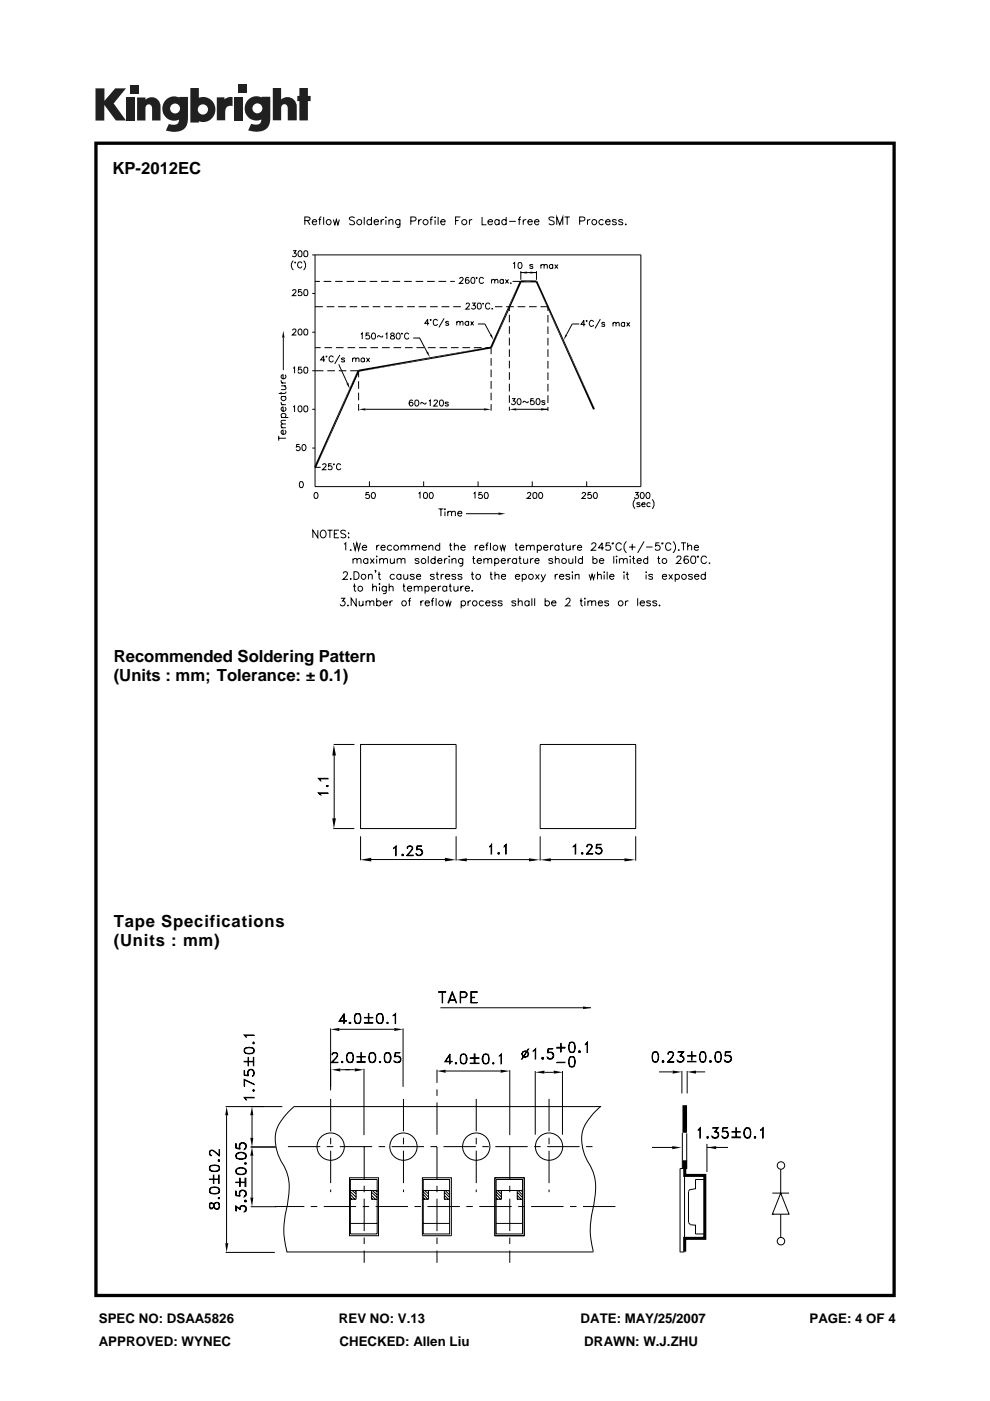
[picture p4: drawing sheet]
<svg xmlns="http://www.w3.org/2000/svg" width="210mm" height="297mm" viewBox="0 0 210 297" stroke-linecap="round" stroke-linejoin="round" font-family="sans-serif">
<defs><g id="words">
<g font-size="3.5">
<text x="23.9" y="36.8">KP-2012EC</text>
<text x="24.1" y="140.3">Recommended Soldering Pattern</text>
<text x="24.1" y="144.4">(Units : mm; Tolerance: ± 0.1)</text>
<text x="24.1" y="196.6">Tape Specifications</text>
<text x="24.1" y="200.6">(Units : mm)</text>
</g>
<g font-size="2.8">
<text x="21" y="280.5">SPEC NO: DSAA5826</text>
<text x="71.9" y="280.5">REV NO: V.13</text>
<text x="123.1" y="280.5">DATE: MAY/25/2007</text>
<text x="171.7" y="280.5">PAGE: 4 OF 4</text>
<text x="21" y="285.3">APPROVED: WYNEC</text>
<text x="72" y="285.3">CHECKED: Allen Liu</text>
<text x="123.9" y="285.3">DRAWN: W.J.ZHU</text>
</g>
</g></defs>
<path d="M20 30v245h170v-245zM20.7 30.7h168.6v243.6h-168.6z" fill="#000"/>
<g fill="#231f20">
<path d="M20.3 18.7h1.8v2.7l2.3-2.7h2.3l-2.6 3.2 2.6 3.6h-2.1l-2.5-3.3v3.4h-1.8z"/>
<path d="M26.7 20.7h1.8v4.8h-1.8z"/>
<path d="M49.7 20.6h1.8v4.9h-1.8z"/>
<path d="M27.7 18h1.8v1.8h-1.8z"/>
<path d="M50.6 17.9h1.8v1.8h-1.8z"/>
<path d="M29.1 20.7h1.8v.4a1.9 1.9 0 0 1 2.2-.3 1.9 1.9 0 0 1 .9 2v2.7h-1.7l-.1-2.6a.7 .7 0 0 0-.6-.8 .7 .7 0 0 0-.7 .8v2.6h-1.8z"/>
<path d="M46 20.6h1.6v.5a2.03 2.03 0 0 1 1.7-.5v1.9h-.2a1.12 1.12 0 0 0-1.3 1.3v1.7h-1.8z"/>
<path d="M57.9 18.7h1.7v2.4a1.98 1.98 0 0 1 2.3-.3 1.98 1.98 0 0 1 1 2v2.7h-1.9v-2.6a.7 .7 0 0 0-.7-.8 .7 .7 0 0 0-.7 .8v2.6h-1.7z"/>
<path d="M63.5 18.7h1.8v1.6h.6v1.1h-.6v4.1h-1.8v-4.1h-.4v-1.1h.4z"/>
<path d="M40.4 18.7v7.3h1.8v-.3a2.63 2.63 0 0 0 3.5-2.5 2.63 2.63 0 0 0-3.5-2.5v-2zM41.9 23.2a1.1 1.1 0 0 1 2.2 0 1.1 1.1 0 0 1-2.2 0z"/>
<path d="M35.4 21a2.56 2.56 0 0 0-.6 3.3 2.56 2.56 0 0 0 3.2 1.1 1.09 1.09 0 0 1-1.5 1l-.7-.1-.6 1.4a5.3 5.3 0 0 0 3.7-.2 2.68 2.68 0 0 0 1-2.4v-4.5h-1.9v.1l-.8-.2a2.45 2.45 0 0 0-1.8 .5zM36.1 23a1.05 1.05 0 0 1 2.1 0 1.05 1.05 0 0 1-2.1 0z"/>
<path d="M52.8 21a2.56 2.56 0 0 0-.6 3.3 2.56 2.56 0 0 0 3.2 1 1.09 1.09 0 0 1-1.5 1.1l-.6-.1-.7 1.4a5.3 5.3 0 0 0 3.8-.3 2.68 2.68 0 0 0 .9-2.4v-4.5h-1.8v.2l-.8-.3a2.45 2.45 0 0 0-1.9 .6zM53.5 23a1.05 1.05 0 0 1 2.1 0 1.05 1.05 0 0 1-2.1 0z"/>
</g>
<g fill="none" stroke="#000" stroke-width=".21">
<path d="M62.1 53.2h.7l-.4 .5h.3l.2 .3a.46 .46 0 0 1-.4 .4 .46 .46 0 0 1-.5-.2M62.2 55.3a1.31 1.31 0 0 0 0 1.9M62.5 55.6h.2l-.1 .1zM63.4 53.2a.37 .37 0 0 1 .6 .2l-.1 1a.63 .63 0 0 1-.7-.4 .63 .63 0 0 1 .2-.8zM64.1 55.8l-.2-.2a.6 .6 0 0 0-.8 .6 .6 .6 0 0 0 .8 .5l.2-.2M64.4 55.3a1.31 1.31 0 0 1 0 1.9M64.6 53.2a.41 .41 0 0 1 .6 .2v.8l-.1 .2h-.5l-.2-.5zM64.6 46.8l1.1-.2v-.5l-1.1-.1v1.7M65.2 46.8l.6 .9M66.2 47h1v-.2a.51 .51 0 0 0-.8-.1 .51 .51 0 0 0 0 .8 .51 .51 0 0 0 .8-.1M66.2 54h69.7v49.2h-69.1v-49.2M66.8 59.7h1"/>
<path d="M67.5 46.6h.6M68.2 46l-.3 .1-.1 .2v1.4M68.7 46v1.7M68.7 59.7h1.6M70.7 46.6l.3 1.1 .3-1.1 .4 1.1 .3-1.1M71.1 59.7h1.6M73.5 59.7h1.6M75.2 46.2a.77 .77 0 0 0-1.1 0 .65 .65 0 0 0 .7 .6l.3 .2 .1 .4a.69 .69 0 0 1-1.1 0M75.9 59.7h1.7M77.3 46v1.7M78.4 59.7h1.6M78.8 46.8l-.5-.2a.55 .55 0 0 0-.5 .5 .55 .55 0 0 0 .6 .5l.4-.2"/>
<path d="M78.8 46v1.7M79.3 47h1l-.1-.3a.55 .55 0 0 0-.8 .1l.1 .7 .5 .1 .3-.2M80.8 46.6v1.1M80.8 59.7h1.6M81.5 46.6a.52 .52 0 0 0-.7 .4M81.8 46.1h.1zM81.9 46.6v1.1M82.5 46.8l.4-.2h.4v1.1M82.5 46.6v1.1M83.3 59.7h1.6M84.8 46.6v1.4l-.3 .2-.3-.1M84.8 46.8a.53 .53 0 0 0-.8-.1 .53 .53 0 0 0 0 .8 .53 .53 0 0 0 .8-.1"/>
<path d="M85.7 59.7h1.6M87.1 46.8l.3 .1a.57 .57 0 0 0 .8-.6l-.3-.3h-.8v1.7M88.2 59.7h1.6M88.8 46.6v1.1M89.4 46.6h-.4l-.2 .4M90.6 59.7h1.6M91.2 46.6h.5M91.8 46l-.3 .1-.1 .2v1.4M92.2 46.1h.2zM92.3 46.6v1.1M92.9 46v1.7M93 59.7h1.6"/>
<path d="M93.5 47h.9a.47 .47 0 0 0-.5-.5 .47 .47 0 0 0-.4 .5v.2a.5 .5 0 0 0 .4 .5 .5 .5 0 0 0 .5-.3M95.5 59.7h1M96.6 46.8h.7M97.5 59.1l.2-.3h.3l.2 .4-.8 .9h.9M97.6 46h-1v1.7M99.4 59v-.1a.41 .41 0 0 0-.6 .2v.8a.41 .41 0 0 0 .6 .1 .41 .41 0 0 0-.1-.6 .41 .41 0 0 0-.6 .3M99.6 46.6v1.1M100.1 58.9a.37 .37 0 0 1 .6 .2v.3a.53 .53 0 0 1-.5 .7l-.1-.1-.2-.5zM100.2 46.6a.51 .51 0 0 0-.6 .4M101 58.9h.2l-.1 .1zM102.2 46v1.7h1M102.5 59.1v-.1a.61 .61 0 0 0-.9 .4 .61 .61 0 0 0 .6 .7l.3-.3"/>
<path d="M103.5 47h1a.54 .54 0 0 0-.7-.4 .54 .54 0 0 0-.4 .7 .54 .54 0 0 0 .7 .4l.4-.3M104.3 59.5l.2-.3 .4 .1v.8M104.3 59.2v.9M104.9 59.5l.5-.3 .2 .3v.6M105.9 46.8l-.5-.2a.55 .55 0 0 0-.5 .5 .55 .55 0 0 0 .6 .6l.4-.3M105.9 46.6v1.1M106.8 59.4l-.3-.2-.4 .2a.43 .43 0 0 0 .1 .6 .43 .43 0 0 0 .6-.1M106.8 59.2v.9M107.2 59.2l.7 .9M107.4 46.8a.55 .55 0 0 0-1 .2 .55 .55 0 0 0 .7 .6l.3-.2M107.4 46v1.7M107.9 59.2l-.7 .9"/>
<path d="M108 46.9h1.4M108.3 60v.1zM108.7 59.7h1.8M108.8 55.9l.3-.2v1.2M109.9 46.6h.6M110 55.7a.64 .64 0 0 1 .8 .5 .64 .64 0 0 1-.5 .7h-.1a.87 .87 0 0 1-.2-1.2zM110.5 57.8h3.3M110.5 57.5v1.8M110.5 46l-.3 .1-.1 .2v1.4M111 46.6v1.1M111.6 46.6h-.4l-.2 .4M112 47h.9a.47 .47 0 0 0-.5-.5 .47 .47 0 0 0-.4 .5v.2a.5 .5 0 0 0 .3 .5 .5 .5 0 0 0 .6-.3"/>
<path d="M113 56.3l-.2-.2-.5 .2 .7 .3v.3a.41 .41 0 0 1-.7-.2M113.4 47h.9v-.2a.51 .51 0 0 0-.8-.1 .51 .51 0 0 0 0 .8 .51 .51 0 0 0 .8-.1M113.8 57.5v1.8M114.7 56.3l.3-.2h.4v.8M114.7 56.1v.8M115.4 56.3l.3-.2h.3l.1 .8M117.2 56.3a.4 .4 0 0 0-.6-.1 .4 .4 0 0 0 0 .6 .4 .4 0 0 0 .6-.1M117.2 56.1v.8M117.5 46.2a.65 .65 0 0 0-1.1 .2l.2 .2 .8 .3 .1 .5a.69 .69 0 0 1-1.1 0M117.7 56.1l.6 .8M118.1 47.7v-1.7l.6 1.7 .7-1.7v1.7M118.3 56.1l-.6 .8"/>
<path d="M119.8 46h1.1M120.3 46v1.7M122.9 46.8h1l.2-.2-.1-.5-1.1-.1v1.7M124.6 46.6v1.1M125.2 46.6a.51 .51 0 0 0-.6 .4M128 46.8a.53 .53 0 0 0-.8-.1 .53 .53 0 0 0 0 .8 .53 .53 0 0 0 .8-.1M128.4 47h1a.54 .54 0 0 0-.7-.4 .54 .54 0 0 0-.3 .7 .54 .54 0 0 0 .7 .4l.3-.3M130.7 46.8a.51 .51 0 0 0-.8 0l.2 .2 .6 .2v.2a.47 .47 0 0 1-.4 .3 .47 .47 0 0 1-.4-.3M132.1 46.8l-.3-.2-.6 .2 .1 .1 .7 .3 .1 .2a.51 .51 0 0 1-.9 0M132.7 47.5v.2zM60.1 71.6v6.9M60.4 79.5l.2 .5-.4 .3h-.4l-.2-.5 .4-.3v.8"/>
<path d="M62.1 70.1l.2-.3h.3l.2 .3-.8 .9h.9M62.1 61.7l.1-.2 .4-.1 .2 .4-.8 .9h.9M62.2 78.1l.3-.3v1.3M63.4 69.8a.37 .37 0 0 1 .6 .2l.1 .3a.53 .53 0 0 1-.5 .7h-.2l-.2-.5zM64 77.8h-.7v.6a.45 .45 0 0 1 .7 0 .45 .45 0 0 1-.2 .7 .45 .45 0 0 1-.6-.2M64 61.4h-.7v.6a.45 .45 0 0 1 .7 0 .45 .45 0 0 1-.2 .6 .45 .45 0 0 1-.6-.2M64.6 69.8a.41 .41 0 0 1 .6 .2l.1 .3a.53 .53 0 0 1-.5 .7 .79 .79 0 0 1-.2-1.2zM64.6 77.9l.3-.1a.72 .72 0 0 1 0 1.3h-.1a.83 .83 0 0 1-.2-1.2zM64.6 61.5l.3-.1a.72 .72 0 0 1 0 1.3h-.1a.83 .83 0 0 1-.2-1.2zM66.2 78.6h2.4M66.2 70.4h.6M66.2 62.2h.6"/>
<path d="M66.8 73.7h1.2M66.8 65h1.7M68.8 73.7h1.6M68.9 76.3h-.9l.7-.8v1.2M69.2 75.5h.1v.2zM69.3 65h1.6M69.4 78.6h1.6M70.7 75.8l-.3-.3a.62 .62 0 0 0-.7 .6 .62 .62 0 0 0 .8 .6l.2-.3M71.2 73.7h1.7M71.7 65h1.6M71.8 78.6h1.7M71.8 77.2l1.9 4"/>
<path d="M72.1 75.2l-1.1 2M73.1 76.1l-.1-.1a.41 .41 0 0 0-.6 .1l.7 .4-.3 .2-.4-.1M73.7 73.7h1.6M74.1 65h1.7M74.3 78.6h1.8v1.4M74.8 76.1l.3-.2 .3 .1 .1 .7M74.8 75.9v.8M75.5 76.1l.3-.2 .3 .1v.7M76.1 73.7h1.7M76.5 70.9l.3-.3v1.3M76.6 65h1.6M77.3 76.1a.4 .4 0 0 0-.6-.1 .4 .4 0 0 0 0 .6 .4 .4 0 0 0 .6 0"/>
<path d="M77.3 75.9v.8M77.7 75.9l.7 .8M78.3 70.6h-.6l-.1 .6a.46 .46 0 0 1 .7-.1 .46 .46 0 0 1 0 .7 .46 .46 0 0 1-.7-.1M78.4 75.9l-.7 .8M78.6 73.7h1.6M79 70.7a.41 .41 0 0 1 .6 .2v.5l-.1 .4a.64 .64 0 0 1-.8-.3 .64 .64 0 0 1 .3-.8zM79 65h1.7M81 73.7h1.7M81.2 71.2l-.1 .2h-.3l-.5-.2-.2 .3M81.5 65h1.6M81.8 70.9l.3-.3v1.3M83 70.7l-.1 .2 .1 .2a.51 .51 0 0 1 .6 .7h-.7v-.4l.7-.5-.2-.3z"/>
<path d="M83.5 73.7h1.6M83.9 65h1.6M84.2 70.7a.37 .37 0 0 1 .6 .2l.1 .5-.2 .4a.63 .63 0 0 1-.7-.3 .63 .63 0 0 1 .2-.8zM85.2 70.7h.1v.1zM85.9 73.7h1.6M86.4 65h1.6M86.7 70.9l-.2-.3a.62 .62 0 0 0-.7 .7 .62 .62 0 0 0 .7 .5l.2-.2M87.6 71.7h1.4l1.6 2.9M88.3 73.7h1.6M88.8 65h1.6M90.8 73.7h1.6M91 68.6h-.9l.6-.9v1.3"/>
<path d="M91.2 65h1.6M91.3 67.8h.1v.1zM92.8 68l-.4-.3a.61 .61 0 0 0-.6 .8 .61 .61 0 0 0 1 .3v-.1M93.2 73.7h1.6M93.6 65h1.7M94.2 67.5l-1.1 1.9M95.2 68.3l-.3-.2-.4 .2 .5 .3 .2 .2-.1 .1-.3 .1-.3-.2M95.6 73.7h1.7M96.1 65h1.6M96.9 68.4l.3-.3 .3 .1 .1 .8M96.9 68.1v.9M97.6 68.4l.3-.3 .3 .1v.8"/>
<path d="M98.1 73.7h1.6M98.8 64.6l.2-.3h.4a.98 .98 0 0 1-.6 1.2h.9M99.4 68.3l-.4-.2-.4 .4 .2 .4 .3 .1 .3-.2M99.4 68.1v.9M99.8 68.1l.7 .9M100.1 64.3h.7l-.4 .4a.44 .44 0 0 1 .4 .4 .44 .44 0 0 1-.3 .5 .44 .44 0 0 1-.5-.3M100.5 68.1l-.7 .9M100.5 73.7h1.7M101.4 68.7h1.4l1.3 2.3M101.4 64.3a.64 .64 0 0 1 .8 .5 .64 .64 0 0 1-.5 .7h-.1a.83 .83 0 0 1-.2-1.2zM102.4 64.3h.1v.2zM103 73.7h1.2v1.4"/>
<path d="M103.9 64.6a.48 .48 0 0 0-.5-.3 .48 .48 0 0 0-.4 .4v.3a.53 .53 0 0 0 .6 .5l.3-.3M104.2 75.9v1.6M104.2 78.4v1.6M104.3 65.5h.2zM105 65h1.5M107.4 65h1.6M108 65v.9M108 66.7v1.6M108 69.2v1.6M108 71.6v1.6M108 74.1v1.6M108 76.5v1.6"/>
<path d="M108 78.9v1.6M109.8 65h1.6M112.2 65h1.6M114.6 65h1.6M116.2 65.1v.8M116.2 66.8v1.6M116.2 69.2v1.6M116.2 71.6v1.6M116.2 74.1v1.6M116.2 76.5v1.6M116.2 78.9v1.7M122.9 68.7h-1.5l-1.3 2.3"/>
<path d="M124.1 68.8h-.9l.6-.9v1.3M124.3 68h.2v.1zM125.9 68.2l-.3-.2a.63 .63 0 0 0-.6 .5 .63 .63 0 0 0 .5 .7l.4-.3M127.3 67.7l-1.1 1.9M128.3 68.6l-.2-.3-.5 .3 .6 .3v.3h-.4l-.2-.2M130 68.6l.3-.3 .3 .1 .1 .8M130 68.3v.9M130.7 68.6l.2-.3 .4 .1v.8M132.5 68.6a.4 .4 0 0 0-.6-.1 .4 .4 0 0 0 0 .6 .4 .4 0 0 0 .6-.1M132.5 68.3v.9M132.9 68.3l.7 .9M133.6 68.3l-.7 .9"/>
<path d="M59.1 92.9h1.5M59.1 92.4v1M59.6 85.2l.2 .6h.2M59.6 80.6l.1 .4 .3 .2M59.6 90.7h1M59.6 88.5h1.6M59.6 85.8h1M59.6 84.1h1M59.6 83.1v.5M59.6 81.8h1M59.6 81.2h1M59.8 88.5l-.2-.4a.51 .51 0 0 1 .5-.4 .51 .51 0 0 1 .5 .4l-.2 .4"/>
<path d="M59.8 84.1a.5 .5 0 0 0 0 .7 .5 .5 0 0 0 .7 0 .5 .5 0 0 0-.1-.7M60.3 81.8l.3 .3v.4l-1 .1M60.4 91.2a.49 .49 0 0 1 .2 .7 .49 .49 0 0 1-.8 0 .49 .49 0 0 1 .1-.7h.1v.9M60.4 86.3a.49 .49 0 0 1 .2 .8 .49 .49 0 0 1-.8 0 .49 .49 0 0 1 .1-.8h.1v.9M60.6 89.9l-.9 .1-.1 .4 .3 .3M60.6 89.1l-.9 .1-.1 .3 .3 .4M60.6 83v.3l-.3 .1h-1.2M62.2 86.3l.3-.2v1.2M63.4 86.1h.3a.71 .71 0 0 1 .4 .6 .71 .71 0 0 1-.5 .6l-.4-.5zM63.5 94.2h-.6v.6a.51 .51 0 0 1 .7 .1v.4a.47 .47 0 0 1-.8 0M64.2 94.3a.37 .37 0 0 1 .6 .2v.8a.38 .38 0 0 1-.3 .3 .38 .38 0 0 1-.4-.3v-.5zM64.6 86.1h.3a.69 .69 0 0 1 .4 .6 .69 .69 0 0 1-.5 .6 .83 .83 0 0 1-.2-1.2z"/>
<path d="M66.2 95h.6M66.2 86.8h.6M66.8 99.1h1.2M68.4 98.6l.3-.3h.2l.3 .4-.8 .9h.8M70.3 98.3h-.6v.6a.45 .45 0 0 1 .6 0 .45 .45 0 0 1-.1 .7 .45 .45 0 0 1-.6-.2M70.7 98.4h.2v.1zM72.3 98.6l-.3-.3a.62 .62 0 0 0-.6 .7 .62 .62 0 0 0 .7 .6l.2-.3M76.1 80.8v1.6M76.1 83.2v1.7M76.1 85.7v1.4M77.5 86.8h25.2M87.6 85l-.4-.2a.69 .69 0 0 0-.4 .7 .69 .69 0 0 0 .5 .6l.3-.2-.1-.5h-.5l-.2 .3"/>
<path d="M88.2 84.9a.63 .63 0 0 1 .7 .4 .63 .63 0 0 1-.4 .8h-.2a.87 .87 0 0 1-.1-1.2zM90.4 85.3l-.1 .3-.3 .1-.5-.4-.2 .4M91 85l.3-.2v1.3M92.1 85.1l.2-.3 .4 .1 .1 .1-.8 1.1h.8M93.4 84.9a.63 .63 0 0 1 .8 .4 .63 .63 0 0 1-.5 .8h-.1a.87 .87 0 0 1-.2-1.2zM95.1 85.4l-.3-.2-.4 .2 .7 .3v.3a.41 .41 0 0 1-.7-.1M104.2 80.8v1.6M104.2 83.2v1.7M104.2 85.7v1.4M108 81.3v1.7M108 83.8v1.6M108 86.2v.9"/>
<path d="M108.6 84.5h.6l-.3 .5a.42 .42 0 0 1 .4 .5 .42 .42 0 0 1-.5 .3l-.3-.3M109.5 86.8h6.7M109.9 84.6a.63 .63 0 0 1 .7 .4 .63 .63 0 0 1-.3 .7 .37 .37 0 0 1-.6-.2v-.4zM112 85.1l-.1 .3-.8-.3-.2 .3M113.2 84.5h-.6v.6a.44 .44 0 0 1 .6 0 .44 .44 0 0 1-.1 .7 .44 .44 0 0 1-.6-.3M113.9 84.6l.3-.1a.68 .68 0 0 1 .4 .7 .68 .68 0 0 1-.6 .6 .87 .87 0 0 1-.1-1.2zM115.6 85.1l-.1-.1h-.5v.2l.5 .2 .1 .2-.3 .2-.4-.2M116.2 81.4v1.6M116.2 83.8v1.7M116.2 86.3v.8M63.7 102.1a.64 .64 0 0 1 .7 .5 .64 .64 0 0 1-.4 .8h-.2a.87 .87 0 0 1-.1-1.3zM66.8 104.5a.37 .37 0 0 1 .6 .2l.1 .4-.3 .5a.63 .63 0 0 1-.7-.3 .63 .63 0 0 1 .3-.8z"/>
<path d="M67.4 112.4v1.6l-1-1.6v1.6M68.1 112.6a.71 .71 0 0 1 1 .1 .71 .71 0 0 1 0 1l-.4 .3a.8 .8 0 0 1-.8-.5 .8 .8 0 0 1 .2-.9zM69.5 112.4h1M70 112.4v1.6M70.9 113.2h.6M71.9 112.4h-1v1.6h1M73 115.4l.3-.3v1.6M73.3 112.7a.59 .59 0 0 0-.5-.3 .59 .59 0 0 0-.5 .4l.1 .2 .6 .3 .3 .3a.58 .58 0 0 1-.4 .5 .58 .58 0 0 1-.6-.3M73.9 113v.1zM73.9 113.9v.1zM74.4 116.5v.2zM74.9 118.7l.4-.3 .3 .1 .1 1"/>
<path d="M74.9 118.4v1.1M75 115.1l.3 1.6 .4-1.6 .4 1.6 .3-1.6M75.7 118.7l.2-.2a.38 .38 0 0 1 .7 .2v.8M76.8 116.1h1l-.2-.4a.44 .44 0 0 0-.7 .2l-.1 .3 .4 .5h.3l.3-.2M78 118.7a.52 .52 0 0 0-.8-.1 .52 .52 0 0 0 0 .8 .52 .52 0 0 0 .8-.1M78 118.4v1.1M78.3 104.4h-.6l-.1 .6 .2-.2a.44 .44 0 0 1 .6 .3 .44 .44 0 0 1-.3 .6 .44 .44 0 0 1-.5-.3M78.4 102.1v1.1M78.5 118.4l.9 1.1M79 104.5a.37 .37 0 0 1 .6 .2v.4l-.2 .5a.63 .63 0 0 1-.7-.3 .63 .63 0 0 1 .3-.8zM79.4 118.4l-.9 1.1M79.9 117.9v.1z"/>
<path d="M79.9 115.6v1.1M79.9 118.5v1M80.5 115.6a.51 .51 0 0 0-.6 .5M80.5 118.7l.4-.3 .4 .1v1M80.5 118.4v1.1M80.8 116.1h.9a.49 .49 0 0 0-.7-.5 .49 .49 0 0 0-.1 .9l.3 .2 .4-.1 .1-.1M81.3 118.7l.4-.3 .4 .1 .1 1M82.8 118.4l.1 1 .4 .1 .3-.3M83.1 115.9l-.6-.3-.2 .2-.2 .4a.51 .51 0 0 0 .4 .5 .51 .51 0 0 0 .6-.2M83.6 118.4v1.1M84.2 118.7l.2-.2a.38 .38 0 0 1 .7 .2v.8M84.2 118.4v1.1"/>
<path d="M85 115.9l.4-.3 .4 .1 .1 1M85 115.6v1.1M85.1 118.7l.4-.3 .4 .1v1M85.9 115.9l.4-.3 .4 .1v1M87.3 115.9l.4-.3 .4 .1 .1 1M87.3 115.6v1.1M88.2 115.9l.3-.3 .4 .1 .1 1M88.8 104.7l.3-.3v1.3M88.9 118.7a.39 .39 0 0 0-.5-.3 .39 .39 0 0 0-.3 .4l.7 .2 .1 .3a.51 .51 0 0 1-.9 0M89.5 116.1h1l-.2-.4a.44 .44 0 0 0-.7 .2l-.1 .3 .4 .5h.3l.3-.2M89.9 102.1v1.1M90 104.5a.41 .41 0 0 1 .6 .2l.1 .3a.53 .53 0 0 1-.5 .7 .79 .79 0 0 1-.2-1.2z"/>
<path d="M90.8 117.9v1.6M91 115.9l.3-.3 .4 .1 .1 1M91 115.6v1.1M91.2 104.5a.37 .37 0 0 1 .6 .2l.1 .4-.2 .5a.63 .63 0 0 1-.7-.3 .63 .63 0 0 1 .2-.8zM92.3 118.7l-.5-.3-.4 .5a.51 .51 0 0 0 .7 .6l.2-.2M92.3 117.9v1.6M92.8 118.9h.9a.49 .49 0 0 0-.7-.4 .49 .49 0 0 0-.1 .8l.3 .2 .5-.2M93 107.9h1M93.3 115.9a.52 .52 0 0 0-.8-.1 .52 .52 0 0 0 0 .7 .52 .52 0 0 0 .8 0M93.3 115.1v1.6M93.5 107.9v1.5M94.3 107.9h.2z"/>
<path d="M94.3 118.4v1.1M94.4 108.4v1M94.9 118.4a.51 .51 0 0 0-.6 .5M95 108.7l.2-.3h.5l.1 1M95 108.4v1M95.2 117.9h.2zM95.3 118.5v1M95.3 115.6h.6M95.5 115.1v1.3l.1 .2 .3 .1M95.8 108.7l.2-.3h.5l.1 1M95.9 118.7l.3-.3 .4 .1 .1 1M95.9 118.4v1.1"/>
<path d="M96.4 115.9l.4-.3 .3 .1 .1 1M96.4 115.1v1.6M97.1 108.8h.8v-.1a.47 .47 0 0 0-.7-.1 .47 .47 0 0 0 0 .7 .47 .47 0 0 0 .7-.1M97.7 116.1h1l-.2-.4a.44 .44 0 0 0-.7 .2l-.1 .3 .4 .5h.3l.3-.2M98.2 118.4l-.1 1.5-.2 .1-.4-.1M98.2 118.7a.52 .52 0 0 0-.8-.1 .52 .52 0 0 0 0 .8 .52 .52 0 0 0 .8-.1M98.8 108.9h6.9M100.2 118.4h.6M100.4 117.9v1.3l.1 .2 .3 .1M100.5 104.7l.3-.3v1.3M100.8 115.6v1.1M101.2 118.9h.9a.51 .51 0 0 0-.8-.4 .51 .51 0 0 0 .1 .9l.4 .1 .3-.2"/>
<path d="M101.4 115.6a.51 .51 0 0 0-.6 .5M101.4 102.1v1.1M101.7 116.1h.9l-.1-.4a.44 .44 0 0 0-.7 .2v.6l.5 .2 .3-.2M102.2 104.4h-.6v.6a.45 .45 0 0 1 .6 0 .45 .45 0 0 1-.1 .6 .45 .45 0 0 1-.6-.2M102.6 118.7l.4-.3 .4 .1 .1 1M102.6 118.4v1.1M102.9 104.5a.61 .61 0 0 1 .7 .5 .61 .61 0 0 1-.5 .7l-.3-.2-.1-.5zM103 115.6h.5M103.5 118.7l.4-.3 .4 .1v1M103.6 115.1l-.3 .1-.1 .2v1.3M104 115.1v1.6M104.9 118.7l.5-.3 .4 .5a.51 .51 0 0 1-.6 .6l-.3-.2"/>
<path d="M104.9 118.4v1.6M106 115.6l.3 1.1 .3-1.1 .3 1.1 .3-1.1M106.3 118.9h.9a.49 .49 0 0 0-.7-.4 .49 .49 0 0 0-.1 .8l.3 .2 .5-.2M107.7 118.4v1.1M108.3 118.4a.51 .51 0 0 0-.6 .5M109.2 115.6h.5M109.4 115.1v1.3l.1 .2 .3 .1M109.6 118.7a.52 .52 0 0 0-.8-.1 .52 .52 0 0 0 0 .8 .52 .52 0 0 0 .8-.1M109.6 118.4v1.1M110 118.4h.6M110.2 116.1h.9a.49 .49 0 0 0-.7-.5 .49 .49 0 0 0-.1 .9l.3 .2 .4-.1 .1-.1M110.3 117.9v1.3v.2l.3 .1"/>
<path d="M111.1 118.4v.8a.38 .38 0 0 0 .6 .2l.2-.2M111.7 115.9l.3-.3 .4 .1 .1 1M111.7 115.6v1.1M111.9 104.7l.1-.2 .4-.1 .2 .5-.8 .8h.8M111.9 118.4v1.1M112.5 115.9l.4-.3 .3 .1 .1 1M112.5 118.4v1.1M112.9 102.1v1.1M113.1 118.4a.57 .57 0 0 0-.6 .5M113.2 104.5a.42 .42 0 0 1 .6 .2l.1 .3a.53 .53 0 0 1-.5 .7 .79 .79 0 0 1-.2-1.2zM113.4 118.9h.9a.49 .49 0 0 0-.7-.4 .49 .49 0 0 0-.1 .8l.3 .2 .5-.2M114 115.9l.2-.3 .5 .2a.6 .6 0 0 1-.1 .8h-.5l-.1-.1"/>
<path d="M114 115.6v1.6M114.4 104.5a.37 .37 0 0 1 .6 .2l.1 .4-.2 .5a.63 .63 0 0 1-.7-.3 .63 .63 0 0 1 .2-.8zM115.3 116.1h.9l-.1-.4-.5-.1a.6 .6 0 0 0-.1 1h.6l.1-.1M116.8 115.6v1.1M117.2 118.7a.39 .39 0 0 0-.4-.3 .39 .39 0 0 0-.3 .4l.7 .2v.3a.51 .51 0 0 1-.8 0M117.4 115.6a.51 .51 0 0 0-.6 .5M117.8 118.7l.3-.3 .4 .1 .1 1M117.8 117.9v1.6M118.6 115.9l-.3-.3-.5 .2a.6 .6 0 0 0 .1 .8h.5l.2-.1M118.6 115.6v1.1M119 115.6h.6M119.3 115.1v1.5l.3 .1"/>
<path d="M120.1 115.6l.1 1h.5l.2-.2M120.6 118.4v.8a.38 .38 0 0 0 .7 .2l.2-.2M120.9 115.6v1.1M121.5 118.4v1.1M121.5 115.6v1.1M122.1 117.9v1.6M122.1 115.6a.51 .51 0 0 0-.6 .5M122.5 116.1h.9l-.2-.4a.44 .44 0 0 0-.7 .2l.1 .7h.5l.3-.1M123.5 104.7l.2-.3h.3l.2 .4-.8 .9h.9M123.5 118.7l-.5-.3-.4 .5a.51 .51 0 0 0 .7 .6l.2-.2M123.5 117.9v1.6M124.4 102.1v1.1"/>
<path d="M125.4 104.4h-.6l-.1 .6 .2-.2a.44 .44 0 0 1 .6 .3 .44 .44 0 0 1-.3 .6 .44 .44 0 0 1-.6-.3M125.5 115.5l.3-.4h.3l.3 .3-.2 .5-.8 .8h1.1M125.8 118.7a.5 .5 0 0 1 .7-.1 .5 .5 0 0 1 0 .7 .5 .5 0 0 1-.7 0M125.8 117.9v1.6M126.1 104.5a.37 .37 0 0 1 .5 .2l.1 .3a.53 .53 0 0 1-.5 .7l-.1-.1-.3-.5zM127.1 118.9h1a.51 .51 0 0 0-.9-.4 .51 .51 0 0 0 .1 .9l.4 .1 .4-.2M128.1 116.2h-1.2l.8-1.1v1.6M129.4 115.1h-.8l-.1 .7a.58 .58 0 0 1 .9-.1 .58 .58 0 0 1-.1 .9 .58 .58 0 0 1-.8-.2M129.8 115.2l.3-.1v.2h-.1zM130.2 117.9v1.6M130.7 117.9h.2zM130.8 118.5v1"/>
<path d="M131.4 118.7l.2-.2a.38 .38 0 0 1 .6 .2v.8M131.4 118.4v1.1M131.8 115.5l-.2-.3a.76 .76 0 0 0-1 .7 .76 .76 0 0 0 .9 .8l.3-.4M132.2 118.7l.4-.3 .4 .1v1M132.9 114.8a1.68 1.68 0 0 0 0 2.4M133.4 116h1.4M133.6 117.9h.1zM133.7 118.5v1M134.1 118.4h.6M134.1 115.3v1.4M134.4 117.9v1.3v.2l.3 .1M134.7 105.9a1.35 1.35 0 0 0 0 2"/>
<path d="M134.7 104.4h.7l-.4 .5a.43 .43 0 0 1 .4 .4 .43 .43 0 0 1-.4 .5 .43 .43 0 0 1-.4-.4M135.1 118.9h.9a.5 .5 0 0 0-.7-.4 .5 .5 0 0 0-.1 .8l.3 .2 .5-.2M135.8 106.7l-.3-.1h-.4v.3l.7 .3-.3 .2-.4-.1M136 104.5a.37 .37 0 0 1 .6 .2l.1 .4-.3 .5a.63 .63 0 0 1-.7-.3 .63 .63 0 0 1 .3-.8zM136.1 106.9l.7-.1a.38 .38 0 0 0-.4-.2 .38 .38 0 0 0-.3 .4l.3 .4 .4-.1M136.6 114.8l-1.3 2.4M137 116h1.4M137.2 104.5a.37 .37 0 0 1 .6 .2v.3a.53 .53 0 0 1-.4 .7l-.2-.1-.2-.5zM137.4 118.7l-.5-.3-.4 .5a.51 .51 0 0 0 .7 .6l.2-.2M137.4 117.9v1.6M137.9 106.7a.41 .41 0 0 0-.6 0 .41 .41 0 0 0 0 .6 .41 .41 0 0 0 .6 0M138.3 105.9a1.34 1.34 0 0 1 0 2"/>
<path d="M139.4 118.4h.6M139.7 117.9v1.3l.1 .2 .3 .1M139.8 115.1h-.7l-.1 .7a.58 .58 0 0 1 .9 0 .58 .58 0 0 1-.1 .8h-.7l-.1-.2M140.4 115.2l.2-.1v.2h-.1zM142.3 115.5a.59 .59 0 0 0-.6-.4 .59 .59 0 0 0-.5 .6v.4a.59 .59 0 0 0 .4 .6 .59 .59 0 0 0 .7-.4M142.7 114.8a1.6 1.6 0 0 1 0 2.4M143.6 118.3l.1-.4a.53 .53 0 0 1 .7 .3l-.2 .5-.7 .8h1M143.9 116.6h.2zM144.4 115.1h1.1M145 115.1v1.6M145.9 115.9l.3-.3 .4 .1 .1 1M145.9 115.1v1.6"/>
<path d="M146 118.1l-.1-.2a.58 .58 0 0 0-.8 .3v.3a.62 .62 0 0 0 .5 1 .49 .49 0 0 0 .5-.5 .49 .49 0 0 0-.5-.5 .49 .49 0 0 0-.5 .5M146.7 117.9a.58 .58 0 0 1 .8 .3v1a.51 .51 0 0 1-.5 .3 .51 .51 0 0 1-.4-.3 1.25 1.25 0 0 1 .1-1.3zM147.3 116.1h.9a.5 .5 0 0 0-.8-.5 .5 .5 0 0 0-.1 .9l.3 .2 .6-.2M147.9 118l.1-.1 .2 .2h-.3zM149.9 118.3a.59 .59 0 0 0-.7-.4 .59 .59 0 0 0-.5 .6l.1 .6a.55 .55 0 0 0 .5 .4 .55 .55 0 0 0 .6-.4M150.4 119.4h.1zM72.3 126.8h.8l-.4 .6a.53 .53 0 0 1 .5 .5 .53 .53 0 0 1-.4 .6 .53 .53 0 0 1-.7-.4M72.8 121.6a.45 .45 0 0 1 .4-.4 .45 .45 0 0 1 .5 .3l-.3 .8-.7 .5h1.1M73.7 128.4h.2zM74.4 122.7v.1zM74.9 124.3h.6M75.1 121.2a.86 .86 0 0 1 1 .6 .86 .86 0 0 1-.5 1h-.5z"/>
<path d="M75.2 123.7v1.4l.1 .2 .2 .1M75.5 126.8v1.7l-1-1.7v1.7M76.2 127.4v1l.4 .1 .4-.4M77 127.4v1.1M77.6 127.7l.2-.3h.6v1.1M77.6 127.4v1.1M78.1 122.1l.3-.3h.5l.1 1M78.1 121.8v1M78.4 127.7l.4-.3h.4l.1 1.1M79 124.6l.4-.3 .4 .1 .1 1M79 123.7v1.7M79.7 121h-.1h.1l-.1 .4"/>
<path d="M79.9 127.6a.52 .52 0 0 1 .8-.1 .52 .52 0 0 1 0 .8 .52 .52 0 0 1-.8-.1M79.9 126.8v1.7M80.2 121.8h.5M80.4 121.2v1.3l.1 .3h.3M80.5 123.7v.2zM80.5 124.4v1M81.3 127.8h.9a.53 .53 0 0 0-.6-.4 .53 .53 0 0 0-.4 .5 .53 .53 0 0 0 .4 .6h.3l.3-.3M81.9 124.3v1.4l-.6 .1M81.9 124.5l-.4-.2a.53 .53 0 0 0-.5 .5 .53 .53 0 0 0 .5 .5l.4-.2M82.5 124.6l.2-.2a.38 .38 0 0 1 .7 .2v.8M82.5 123.7v1.7M82.7 127.4v1.1"/>
<path d="M83.3 127.4a.45 .45 0 0 0-.6 .4M83.7 122a.52 .52 0 0 0-.8-.1 .52 .52 0 0 0 0 .8 .52 .52 0 0 0 .8-.1M85 122a.5 .5 0 0 0-.7-.1 .5 .5 0 0 0 0 .8 .5 .5 0 0 0 .7-.1M85 121.8v1M85.4 124.3h.5M85.6 123.7v1.4l.1 .2 .3 .1M85.6 121.8l.1 1h.4l.4-.3M86.4 124.8h.9v-.2a.5 .5 0 0 0-.7-.1 .5 .5 0 0 0 0 .7 .5 .5 0 0 0 .7-.1M86.5 121.8v1M86.6 127.4h.5M87.2 126.8l-.3 .1-.1 1.6M87.9 124.6l.2-.2a.38 .38 0 0 1 .6 .2v.8"/>
<path d="M87.9 122l-.3-.2h-.5l-.1 .2 .8 .4 .1 .2a.47 .47 0 0 1-.5 .3 .47 .47 0 0 1-.4-.3M87.9 124.3v1.1M88.3 122.2h.9a.5 .5 0 0 0-.8-.3 .5 .5 0 0 0 .1 .9 .44 .44 0 0 0 .7-.2M88.7 124.6l.4-.3 .3 .1 .1 1M89.3 127.4v1.1M89.9 127.4a.45 .45 0 0 0-.6 .4M90.2 127.8h.9a.51 .51 0 0 0-.8-.3 .51 .51 0 0 0 .1 .9 .49 .49 0 0 0 .7-.2M90.2 124.5l.3-.2a.54 .54 0 0 1 .5 .5 .54 .54 0 0 1-.5 .6l-.3-.3M90.2 124.3v1.6M91.4 127.4h.6M91.5 124.8h.9l-.3-.5-.5 .2-.1 .4 .4 .4 .5-.2M92.1 126.8l-.3 .1-.1 .2v1.4"/>
<path d="M92.1 122l-.3-.2h-.5v.2l.7 .4 .1 .2a.47 .47 0 0 1-.4 .3 .47 .47 0 0 1-.4-.3M92.5 126.8v1.7M92.5 121.8h.6M92.7 121.2v1.3l.1 .3h.3M93 124.3v1.1M93.6 124.3a.51 .51 0 0 0-.6 .5M93.6 121.8v1M94.2 121.8a.45 .45 0 0 0-.6 .4M94.5 122.2h.9a.53 .53 0 0 0-.6-.4 .53 .53 0 0 0-.4 .5 .53 .53 0 0 0 .4 .5h.3l.3-.2M94.5 127.4l.3 1.1 .3-1.1 .3 1.1 .3-1.1M94.8 124.5l-.4-.2a.54 .54 0 0 0-.5 .5 .54 .54 0 0 0 .5 .6l.4-.3M94.8 124.3v1.1"/>
<path d="M95.2 124.3h.6M95.5 123.7v1.6l.3 .1M96.3 124.3l.1 1 .4 .1 .3-.3M96.7 122l-.3-.2h-.5v.2l.7 .4 .1 .2a.44 .44 0 0 1-.4 .3 .44 .44 0 0 1-.4-.3M97.1 124.3v1.1M97.7 124.3v1.1M97.8 127.6l.4-.2a.45 .45 0 0 1 .6 .4l-.1 .3-.4 .4-.5-.3M97.8 127.4v1.6M98 122l-.4-.2h-.4l-.1 .2 .8 .4 .1 .2a.48 .48 0 0 1-.4 .2 .48 .48 0 0 1-.5-.2M98.3 124.3a.51 .51 0 0 0-.6 .5M98.7 124.8h.9l-.1-.4-.2-.1-.6 .2v.4l.3 .4 .6-.2M99.3 127.4v1.1"/>
<path d="M99.9 127.4a.5 .5 0 0 0-.6 .4M99.9 121.8h.6M100.2 125.2v.2zM100.2 121.2v1.3v.3h.3M102.5 127.6l-.1-.2a.51 .51 0 0 0-.7 .2 .51 .51 0 0 0 .2 .7 .51 .51 0 0 0 .6-.1M103 127.8h.9a.51 .51 0 0 0-.8-.3 .51 .51 0 0 0 .1 .9 .44 .44 0 0 0 .7-.2M103.9 121.8h.5M104.1 121.2v1.3l.1 .3h.3M105 122.1a.58 .58 0 0 1 .7-.3l.1 1M105 121.2v1.6M105.2 127.6l-.3-.2h-.4l-.1 .2 .1 .2 .6 .2 .1 .2a.47 .47 0 0 1-.4 .3 .47 .47 0 0 1-.4-.3M106.3 122.2h.9a.51 .51 0 0 0-.8-.3 .51 .51 0 0 0 .1 .9 .44 .44 0 0 0 .7-.2"/>
<path d="M106.5 127.6l-.3-.2h-.5v.2v.2l.7 .2 .1 .2a.47 .47 0 0 1-.4 .3 .47 .47 0 0 1-.4-.3M109.3 122.2h.9a.51 .51 0 0 0-.8-.3 .51 .51 0 0 0 .1 .9 .44 .44 0 0 0 .7-.2M109.4 127.6l-.3-.2h-.5v.2v.2l.7 .2 .1 .2a.47 .47 0 0 1-.4 .3 .47 .47 0 0 1-.4-.3M109.9 127.7l.4-.3h.4l.1 1.1M109.9 126.8v1.7M110.8 122l.1-.2a.51 .51 0 0 1 .7 .2 .51 .51 0 0 1-.1 .7 .51 .51 0 0 1-.7-.1M110.8 121.8v1.5M112.2 127.6a.5 .5 0 0 0-.7-.1 .5 .5 0 0 0 0 .8 .5 .5 0 0 0 .7-.1M112.2 127.4v1.1M112.8 126.8v1.7M113.4 126.8v1.7M113.6 121.8l.8 1"/>
<path d="M114.4 121.8l-.8 1M114.8 121.8l.4 1 .5-1M115.2 122.8l-.3 .5h-.2M115.6 127.6a.52 .52 0 0 1 .8-.1 .52 .52 0 0 1 0 .8 .52 .52 0 0 1-.8-.1M115.6 126.8v1.7M117 127.8h.9a.53 .53 0 0 0-.6-.4 .53 .53 0 0 0-.4 .5 .53 .53 0 0 0 .5 .6h.2l.3-.3M117.7 121.8v1M118.3 121.8a.45 .45 0 0 0-.6 .4M118.6 122.2h1a.53 .53 0 0 0-.6-.4 .53 .53 0 0 0-.5 .5 .53 .53 0 0 0 .5 .5h.3l.3-.2M120 127.2l.4-.4 .5 .2v.4l-.3 .5-.6 .6h1M120.9 122l-.3-.2h-.5l-.1 .2 .8 .4 .1 .2a.47 .47 0 0 1-.5 .3 .47 .47 0 0 1-.4-.3M121.4 121.2v.2z"/>
<path d="M121.4 121.8v1M122 122.1a.58 .58 0 0 1 .8-.3v1M122 121.8v1M123 127.4h.5M123.2 126.8v1.3l.1 .3 .3 .1M124.1 126.8v.2zM124.1 127.4v1.1M124.7 127.7a.58 .58 0 0 1 .8-.3v1.1M124.7 127.4v1.1M124.9 121.8l.4 1 .3-1 .3 1 .3-1M125.5 127.7l.4-.3h.4l.1 1.1M126.7 122.1l.2-.3h.6v1"/>
<path d="M126.7 121.2v1.6M126.9 127.8h.9l-.2-.4h-.5l-.2 .6 .3 .5 .6-.3M128.1 121.2v.2zM128.1 121.8v1M128.8 121.2v1.6M129.1 127.6l-.1-.2h-.2h-.5v.2v.2l.8 .3-.1 .3a.51 .51 0 0 1-.7-.2M129.3 122.2h.9a.53 .53 0 0 0-.6-.4 .53 .53 0 0 0-.4 .5 .53 .53 0 0 0 .5 .5h.2l.3-.2M132.3 121.3h.1zM132.4 121.8v1M132.7 127.4v1.1M132.8 121.8h.5M133 121.2v1.3l.1 .3h.3"/>
<path d="M133.3 127.4a.5 .5 0 0 0-.6 .4M135.3 126.8v1.7M135.8 127.8h.9a.53 .53 0 0 0-.6-.4 .53 .53 0 0 0-.4 .5 .53 .53 0 0 0 .4 .6h.3l.3-.3M137 121.2v.2zM137 121.8v1M138 127.6l-.3-.2h-.5v.2v.2l.7 .2 .1 .2a.44 .44 0 0 1-.4 .3 .44 .44 0 0 1-.4-.3M138.4 122v-.2h-.3h-.4l-.1 .2 .8 .4v.2a.44 .44 0 0 1-.4 .3 .44 .44 0 0 1-.4-.3M139.3 127.6l-.3-.2h-.5l-.1 .2 .1 .2 .7 .2 .1 .2a.48 .48 0 0 1-.4 .3 .48 .48 0 0 1-.5-.3M139.8 128.4h.2zM140.5 122.2h.9a.5 .5 0 0 0-.8-.3 .5 .5 0 0 0 .1 .9 .44 .44 0 0 0 .7-.2M141.9 121.8l.8 1M142.7 121.8l-.8 1"/>
<path d="M143.2 122a.5 .5 0 0 1 .8-.1 .5 .5 0 0 1 0 .8 .5 .5 0 0 1-.8-.1M143.2 121.8v1.5M146.9 122l-.3-.2h-.5l-.1 .2 .8 .4 .1 .2a.47 .47 0 0 1-.5 .3 .47 .47 0 0 1-.4-.3M147.3 122.2h.9a.53 .53 0 0 0-.5-.4 .53 .53 0 0 0-.5 .5 .53 .53 0 0 0 .5 .5h.2l.3-.2M149.6 122a.5 .5 0 0 0-.7-.1 .5 .5 0 0 0 0 .8 .5 .5 0 0 0 .7-.1M149.6 121.2v1.6M70.8 157.8h4.4M70.9 159.3v14.8M76.5 157.8h20.2v17.9h-20.2zM114.6 157.8h20.2v17.9h-20.2zM67.5 168.1h2.1v.1h-1.9l.4 .3h-.1zM67.5 165h2.1v.1h-1.9l.4 .5h-.1z"/>
<path d="M69.3 166.6l.3 .1-.2 .1zM69.4 166.6l.1 .1zM70.7 175.7h4.5M76.5 177.3v5.1M83.5 179.8l.5-.5v2.1h-.1v-1.8l-.4 .3zM96.7 177.3v5.2M103.8 179.4l.5-.4v2.1h-.1v-1.9l-.1 .2-.3 .2zM107.4 179v2.1h-.1v-1.9l-.4 .4v-.2zM114.6 177.3v5.2M121.6 179.4l.5-.4v2.1h-.1v-1.9l-.4 .4zM127.2 179.8l.3 .2 .1 .3-.1 .5-.3 .2M134.8 177.3v5.2"/>
<path d="M77.6 182.2h17.9M85.2 181.2l.3-.1 .1 .2-.3 .1zM85.3 181.2l.2 .1zM86.3 181.3h1.4v.1h-1.5l.9-1 .3-.6-.1-.2-.5-.2-.5 .5a.57 .57 0 0 1 .7-.6 .57 .57 0 0 1 .4 .8l-1.1 1.3M88.3 181.1l.3 .2M89.1 180.1l.3 .2 .1 .4-.1 .4-.3 .2M89.5 180.5a.84 .84 0 0 0-1.2-.3l.1-.9h1v.1h-.9l-.1 .7a.75 .75 0 0 1 1.1 .2 .75 .75 0 0 1-.2 1 .75 .75 0 0 1-1.1-.3h.1a.68 .68 0 0 0 1 .2l.2-.3M97.9 182.3h15.5M105.7 180.9l.1 .1zM105.7 180.8l.2 .1-.1 .2-.2-.1zM115.9 182.3h18M123.3 180.9l.2-.1 .2 .2-.3 .1z"/>
<path d="M123.4 180.9l.1 .1zM124.4 181h1.3v.1h-1.4l.9-1 .3-.7-.3-.3h-.3l-.5 .5a.57 .57 0 0 1 .7-.6 .57 .57 0 0 1 .4 .8l-1.1 1.3M126.4 180.8l.3 .2M127.6 180.2l-.4-.4-.8 .1 .1-.9h1v.1h-.9l-.1 .7a.75 .75 0 0 1 1.1 .1 .75 .75 0 0 1-.3 1.1 .75 .75 0 0 1-1-.3h.1a.68 .68 0 0 0 1 .2l.2-.4M51.8 219.4l2.1 .1h-1.9l.2 .4zM70.1 218v13.2M72 216.4h1.5v.2h-1.6l1.1-1.7v2.1l-.1-1.8-.9 1.4M72 218.2h11.6M74 216.8l.3-.1 .1 .2-.2 .1zM74.2 216.8l.1 .1zM75.4 215a.71 .71 0 0 1 1.1 .3 2.01 2.01 0 0 1-.2 1.6 .71 .71 0 0 1-1.1-.3 2.01 2.01 0 0 1 .2-1.6zM75.4 216.8h.9"/>
<path d="M75.4 215.1h.9M75.5 215a1.82 1.82 0 0 0 0 1.9M76.2 215a1.82 1.82 0 0 1 0 1.9M77.3 216.8l1.8 .1zM77.3 215.7l1.8 .1zM78.1 214.9l.1 1.7zM79.9 215.3a.75 .75 0 0 1 1.3 0 2.01 2.01 0 0 1-.2 1.6 .84 .84 0 0 1-1.1-.3zM80.2 216.8h.8M80.2 215.1h.8M80.3 215a1.45 1.45 0 0 0 0 1.9M80.8 215a1.45 1.45 0 0 1 0 1.9M82 216.8l.2-.1 .1 .2-.2 .1z"/>
<path d="M82.1 216.8l.1 .1zM83.4 215.3l.5-.4v2.1l-.1-1.9zM85.5 218v12.4M93 210.2h1.5v.2h-1.5zM93.4 213.7h32M93.8 210.4v2.2l.1-2.2M95.3 212.1h1.4M95.4 212h1.1M95.9 210.2l1 2.4-1-2-.7 2h-.2zM97.7 211.4h.9a.66 .66 0 0 0 .2-.9l-1.1-.1-.1 2.2v-2.4h1l.5 .5v.4l-.3 .3-1.1 .1M99.8 210.2h1.4v.2h-1.2v2.2h1.2h-1.4zM100 211.4h.7l-.7 .1"/>
<path d="M47.9 234.6h12M48.1 236.5v27.1M51.8 225l1.7 .1zM51.8 232.7l2.1 .1h-1.9l.2 .4zM51.8 228.9l2.1 1.1-2.1-1.2v1.5l.1-1.4M51.9 222.3a1.82 1.82 0 0 1 1.9 0 .71 .71 0 0 1-.3 1.1 2.01 2.01 0 0 1-1.6-.2zM51.9 223.1a1.82 1.82 0 0 0 1.9 0M51.9 222.4a1.82 1.82 0 0 1 1.9 0M52 222.3v.9M52.6 224.2l.1 1.8zM52.6 227.3l.5-.5 .5 .2 .2 .3M53 226.8a1.02 1.02 0 0 0-.3 1.3l-.9-.1v-1l.1 .9 .7 .1a.82 .82 0 0 1 .1-1 .82 .82 0 0 1 .9-.2 .89 .89 0 0 1-.1 1.4v-.1a.8 .8 0 0 0 0-1.3"/>
<path d="M53.5 236.5v4.7M53.7 231l.2 .2-.1 .2-.2-.1zM53.7 231.2l.1 .1zM53.7 224.2l.1 1.8zM53.7 220.9l.2 .2-.1 .2-.2-.1zM53.7 221.1l.1 .1zM53.7 222.3v.9M53.8 227.8l-.2 .3M62.4 234.6h65M62.5 234.5a10.5 10.5 0 0 0-4.1 6.2 10.2 10.2 0 0 0 1.9 6.6 12.5 12.5 0 0 1 .6 8.6 17.4 17.4 0 0 0 0 9.6M70.4 225.2l1.3 .1h-1.5l1-1a.61 .61 0 0 0 0-1h-.4l-.4 .3 .4-.4h.4l.3 .2a.71 .71 0 0 1-.2 .9l-.9 1M72.2 226.8h3"/>
<path d="M72.5 225l.2 .1-.1 .2-.1-.1zM72.5 225.1l.1 .1zM73.9 223.3a.75 .75 0 0 1 1 .2 2.01 2.01 0 0 1-.2 1.7 .84 .84 0 0 1-1.1-.3 1.68 1.68 0 0 1 .3-1.6zM73.9 225.1h.8M73.9 223.4h.8M73.9 223.3a1.45 1.45 0 0 0 0 1.9M74.6 223.3a1.82 1.82 0 0 1 0 1.9M75.7 225.1l1.8 .1zM75.7 224l1.8 .1zM76.6 223.2v1.7zM77.2 226.6v14.1M78.5 223.3a.84 .84 0 0 1 1.1 .2 1.68 1.68 0 0 1-.3 1.7 .75 .75 0 0 1-1-.3 2.01 2.01 0 0 1 .2-1.6z"/>
<path d="M78.5 225.1h.8M78.5 223.4h.8M78.6 223.3a1.82 1.82 0 0 0 0 1.9M79.3 223.3a1.45 1.45 0 0 1 0 1.9M80.5 225.1l.1-.1 .1 .2-.1 .1zM80.6 225.1v.1zM81.8 223.3a.71 .71 0 0 1 1 .2 1.09 1.09 0 0 1-.7 1.8l-.3-.1a1.82 1.82 0 0 1 0-1.9zM81.8 225.1h.8M81.8 223.4h.8M81.9 223.3a1.82 1.82 0 0 0 0 1.9M82.5 223.3a1.82 1.82 0 0 1 0 1.9M83.6 225l.4 .2"/>
<path d="M84.5 224l.3 .2 .1 .3-.1 .5-.3 .2M84.9 224.4a1.02 1.02 0 0 0-1.3-.3l.2-.9h1l-.9 .1-.1 .7a.78 .78 0 0 1 1.1 .3 .78 .78 0 0 1-.3 1 .78 .78 0 0 1-1.1-.4h.1a.8 .8 0 0 0 1.3-.1M94.4 225l1.5 .1h-1.6l1.2-1.7v2.2l-.1-1.9-1 1.4M94.5 227.1h11.7M96.7 225.3l.2 .1-.1 .2-.2-.1zM96.7 225.4l.1 .1zM97.9 223.5a.71 .71 0 0 1 1 .3 1.09 1.09 0 0 1-.6 1.8l-.4-.1a1.82 1.82 0 0 1 0-2zM97.9 225.4h.8M97.9 223.6h.8M98 223.5a1.82 1.82 0 0 0 0 2M98.6 223.5a1.82 1.82 0 0 1 0 2M99.7 225.4l1.9 .1z"/>
<path d="M99.7 224.3l1.9 .1zM100.6 223.4h.2v1.8h-.2zM102.6 223.5a.75 .75 0 0 1 1.1 .3 2.01 2.01 0 0 1-.2 1.7 .71 .71 0 0 1-1.1-.3 1.42 1.42 0 0 1 .2-1.7zM102.6 225.4h.9M102.6 223.6h.9M102.7 223.5a1.82 1.82 0 0 0 0 2M103.4 223.5a1.82 1.82 0 0 1 0 2M104.6 225.3l.2 .1-.1 .2-.2-.1zM104.6 225.4l.1 .1zM105.9 223.8l.5-.4v2.2l-.1-2zM108.1 226.9v13.8M110.9 223l.5-.2 .5 .2 .2 .4-.2 .6-.5 .2-.5-.2-.3-.6z"/>
<path d="M112 222.4l-1.4 2.2zM113.1 222.8l.5-.5v2.3l-.1-2.1zM113.5 227.1v13.5M114.9 224.3l.3-.1 .1 .3-.3 .1zM115 224.3h.2v.2h-.2zM115.5 227.4h1.9M116.1 224.2l.3 .3M117 223.2a.75 .75 0 0 1 0 1.3M117.3 223.6l-.1-.3-.3-.1-.8 .1 .1-1h1.1l-1 .1-.1 .8a.78 .78 0 0 1 1.2 .6 .78 .78 0 0 1-1.2 .7l-.2-.4 .2 .2a.66 .66 0 0 0 1.1-.3M118.1 222h1.8v.2h-1.8zM118.1 225.2l1.8 .1zM118.9 221.2l.1 1.9z"/>
<path d="M119.3 227.1v13.5M120.9 221l.5-.1a1.29 1.29 0 0 1 .5 1.8l-.2 .4-.5 .1a1.29 1.29 0 0 1-.5-1.8zM120.9 224.1l.5-.1a1.29 1.29 0 0 1 .5 1.8l-.2 .3-.5 .1a1.29 1.29 0 0 1-.5-1.7zM120.9 222.9l.3 .2 .5-.2M120.9 221.1h.8M120.9 226.1h.8M120.9 224.2h.8M121 221a1.96 1.96 0 0 0 0 2.1M121 224.1a1.96 1.96 0 0 0 0 2M121.6 221a1.96 1.96 0 0 1 0 2.1M121.6 224.1a1.96 1.96 0 0 1 0 2M122.7 222.9h.4v.2l-.3 .1z"/>
<path d="M122.8 222.9l.1 .2zM124.1 221.4l.5-.5v2.3l-.1-2.1-.2 .3zM127.5 234.5a10.5 10.5 0 0 0-4.1 6.2 10.2 10.2 0 0 0 1.9 6.6 12.5 12.5 0 0 1 .5 8.6 17.3 17.3 0 0 0 0 9.5M138.6 223.1l.5-.1a1.29 1.29 0 0 1 .5 1.7l-.2 .4a.7 .7 0 0 1-1-.3 2 2 0 0 1 .2-1.7zM138.6 225h.8M138.6 223.2h.8M138.7 223.1a1.96 1.96 0 0 0 0 2M139.3 223.1a1.96 1.96 0 0 1 0 2M139.8 227.3h2.9M140.5 225l.2 .1zM140.5 224.8l.3 .2-.1 .2-.3-.1zM141.7 225.1l1.3 .1h-1.4l.9-1 .3-.6-.1-.4-.2-.1-.7 .1-.1 .3v-.3l.3-.2h.5l.3 .2 .1 .4-.3 .6-.9 1"/>
<path d="M143.7 224.8l.4 .3M144.3 223.8a.72 .72 0 0 1 .8 .8 .72 .72 0 0 1-.9 .6l-.4-.1-.1-.4a.71 .71 0 0 0 1 .3l.3-.3M144.5 223.9l.4 .3 .1 .3-.1 .3-.4 .3M144.6 227.1v4.7M144.9 223.1l-1.1-.1h1.2l-.7 .9M144.9 223l-.7 .9 .5 .1 .3 .4M145.7 227.1v4.7M145.8 225l1.8 .1zM145.8 223.8l1.8 .1zM146.7 223l.1 1.7zM147.6 227.3h2M148.1 239.6l.4-.5v2.2v-2l-.2 .3z"/>
<path d="M148.6 223.1l.6-.1a1.29 1.29 0 0 1 .5 1.7l-.2 .4-.6 .1a1.29 1.29 0 0 1-.4-1.8zM148.6 225h.9M148.6 223.2h.9M148.7 223.1a1.96 1.96 0 0 0 0 2M149.4 223.1a1.96 1.96 0 0 1 0 2M150.6 225l.2 .1zM150.6 224.8l.3 .2-.1 .2-.3-.1zM151.6 239.9a.72 .72 0 0 1 .9 .8 .72 .72 0 0 1-1 .6l-.3-.1-.2-.3 .2 .1a.75 .75 0 0 0 1.2-.2M151.9 223.1l.6-.1a1.29 1.29 0 0 1 .4 1.7l-.2 .4-.5 .1a1.29 1.29 0 0 1-.5-1.8zM151.9 225h.8M151.9 223.2h.8M152 223.1a1.96 1.96 0 0 0 0 2"/>
<path d="M152.3 239.2l-1.1-.1h1.2l-.8 .9M152.3 239.1l-.8 .9 .7 .1 .2 .4M152.6 223.1a1.96 1.96 0 0 1 0 2M153.8 224.8l.3 .3M154 239.9a.75 .75 0 0 1 0 1.3M154.6 223.8a.7 .7 0 0 1 .4 1l-.4 .3M155.1 224.3a.93 .93 0 0 0-1.3-.4l.1-.9h1.1l-1.1 .1v.7a.8 .8 0 0 1 1.1 .1 .8 .8 0 0 1-.2 1.2 .8 .8 0 0 1-1.1-.4h.1a.71 .71 0 0 0 1 .3l.3-.3M155.2 239.9l1.8 .1zM156.1 239.1l.1 1.8zM158.1 239.2a.7 .7 0 0 1 1.1 .3 2 2 0 0 1-.2 1.7 .91 .91 0 0 1-1.1-.1 .91 .91 0 0 1-.1-1.1zM158.1 239.3h.9M158.2 239.2a1.55 1.55 0 0 0 0 2"/>
<path d="M158.8 239.2a1.56 1.56 0 0 1 0 2M161.3 239.6l.6-.5v2.2l-.1-2-.2 .3zM44.4 250l1.8 .1zM44.5 255.1a.74 .74 0 0 0 .5 1.2l.4-.5a.7 .7 0 0 1 .8-.8 .72 .72 0 0 1 .3 .8 .72 .72 0 0 1-.6 .5l-.5-.5a.68 .68 0 0 0-.7-.8zM44.5 252a1.45 1.45 0 0 1 2 0 .75 .75 0 0 1-.3 1.1 2.01 2.01 0 0 1-1.7-.2zM44.5 247.3a1.82 1.82 0 0 1 2 0 .71 .71 0 0 1-.3 1 2.01 2.01 0 0 1-1.7-.2zM44.5 255.2h.7l.1 .3a.71 .71 0 0 0 .3 .8 .71 .71 0 0 0 .9-.1v-1.1a.74 .74 0 0 0-.9-.1 .74 .74 0 0 0-.3 .8 .49 .49 0 0 1-.8 .2M44.5 252.7a1.45 1.45 0 0 0 2 0M44.5 252.1a1.45 1.45 0 0 1 2 0M44.5 248a1.82 1.82 0 0 0 2 0M44.5 247.4a1.82 1.82 0 0 1 2 0M44.6 255.1v1"/>
<path d="M44.6 252v.9M44.6 247.3v.8M45.3 249.1l.1 1.8zM46.3 254l.2-.1 .1 .2-.2 .1zM46.3 246l.2-.1 .1 .3-.2 .1zM46.3 255l.2 .4M46.4 254l.1 .1zM46.4 249.1l.1 1.8zM46.4 246l.1 .2zM46.4 252v.9M46.4 247.3v.8M46.5 245l.1-1.3v1.4l-1.1-.9a.61 .61 0 0 0-1 0v.5l.4 .3-.5-.3v-.5l.2-.3a.71 .71 0 0 1 .9 .2l1.1 .9"/>
<path d="M46.5 255.9l-.2 .4M50 250.6l1.8 .1zM50.1 247.9a1.37 1.37 0 0 1 2.1 .3v.2a1.06 1.06 0 0 1-1.3 .6h-.4a.7 .7 0 0 1-.4-1.1zM50.1 244.7a1.37 1.37 0 0 1 2.1 .3v.1a1.06 1.06 0 0 1-1.3 .7l-.4-.1a.7 .7 0 0 1-.4-1zM50.1 255.8l-.1 1v-1.1l.9 .7M50.1 248.6a1.56 1.56 0 0 0 2.1 0M50.1 248a1.56 1.56 0 0 1 2.1 0M50.1 245.4a1.96 1.96 0 0 0 2.1 0M50.1 244.8a1.55 1.55 0 0 1 2.1 0M50.2 247.9v.9M50.2 244.7v.8M50.8 249.8l.1 1.8z"/>
<path d="M50.8 252.8a.75 .75 0 0 1 1.4 0M50.8 242.8a.7 .7 0 0 1 1.1-.4l.3 .4M50.9 256a.68 .68 0 0 1 .6-.3 .68 .68 0 0 1 .7 .3M51.3 252.4a.85 .85 0 0 0-.4 1.2l-.9-.1v-1l.1 .9 .7 .1a.78 .78 0 0 1 .3-1.1 .78 .78 0 0 1 1.1 .3 .78 .78 0 0 1-.4 1.1l.4-.6v-.2l-.5-.6M51.3 242.3a.93 .93 0 0 0-.4 1.4l-.9-.2v-1.1l.1 1 .7 .1a.78 .78 0 0 1 .3-1.1 .78 .78 0 0 1 1.1 .3 .78 .78 0 0 1-.4 1 .71 .71 0 0 0 .4-.7 .71 .71 0 0 0-.5-.7M51.4 255.7l-.4 .1-.1 .7-.9-.7M51.7 255.7a.71 .71 0 0 1 .5 .6 .71 .71 0 0 1-.4 .7 .71 .71 0 0 0 .4-.9 .71 .71 0 0 0-.8-.5 .71 .71 0 0 0-.6 .8M51.9 246.6l.3-.1v.2l-.2 .1zM52 254.5h.2v.3l-.3-.1zM52 254.6l.2 .1zM52 249.8h.2v1.8h-.2zM52 246.6l.2 .1z"/>
<path d="M52 247.9l.2 .3-.2 .6M52 244.7l.2 .3-.2 .5M52.2 256.6l-.3 .3M52.2 253.3l-.3 .3M52.2 243.3l-.3 .4M53.2 243.2h5.3M53.2 255.8h5.4M53.5 245v8.9M74.1 249.7h6.2v12.3h-6.2zM74.3 250.1h5.7v11.5h-5.7zM74.3 259.4h5.7M74.3 252.4h5.7"/>
<path d="M74.3 253.9l.4 .4M74.3 253.2l.9 1.1M74.3 252.7l1.2 1.1M74.7 252.4l.8 .7M75.2 252.4l.3 .2M75.5 252.4v1.9h-1.2M78.8 252.4v1.9h1.2M78.8 252.8l1.2 1.1M78.8 253.4l.8 .9M78.8 254l.3 .3M79 252.4l1 .9M79.6 252.4l.4 .3"/>
<path d="M89.6 249.7h6.1v12.3h-6.1zM89.8 250.1h5.6v11.5h-5.6zM89.8 259.4h5.6M89.8 252.4h5.6M89.8 252.7l1.1 1.1M89.8 253.2l.9 1.1M89.8 253.9l.3 .4M90.1 252.4l.8 .7M90.7 252.4l.2 .2M90.9 252.4v1.9h-1.1M94.2 252.4v1.9h1.2M94.2 254l.2 .3"/>
<path d="M94.2 253.4l.9 .9M94.2 252.8l1.2 1.1M94.4 252.4l1 .9M95.1 252.4l.3 .3M105 249.7h6.2v12.3h-6.2zM105.2 259.4h5.6M105.2 252.4h5.6M105.2 250.1h5.6v11.5h-5.6zM105.2 252.7l1.2 1.1M105.2 253.9l.3 .4M105.2 253.2l1 1.1M105.5 252.4l.9 .7"/>
<path d="M106.2 252.4l.2 .2M106.4 252.4v1.9h-1.2M109.7 252.4v1.9h1.1M109.7 252.8l1.1 1.1M109.7 253.4l.8 .9M109.7 254l.2 .3M109.9 252.4l.9 .9M110.5 252.4l.3 .3M138.3 243.3h4.5M144.7 240.2v7.6M145.2 249.2v13.4M145.7 240.3v7.5"/>
<path d="M145.7 247.8h-1.5v17.6M146 252.6v6.6M146.1 259.2l.4 .4M146.4 259.7l1.1 .1v1.8h2M146.5 252.2l-.4 .4M149.5 250.1h-2v1.9l-1.1 .2M149.5 249.8v12.3M149.9 242.5v6M149.9 243.3h4.5M150 241h.2l-.1 .3-.2-.1zM150 241l.1 .2zM151.1 241l.3 .2"/>
<path d="M151.9 240l.4 .2 .1 .4-.1 .4-.4 .2M153.2 241l.3 .2M154.4 240.4l-.2-.4-.3-.1-.7 .1 .1-.9h1l-.9 .1-.1 .7a.78 .78 0 0 1 1.2 .7 .78 .78 0 0 1-1.2 .6l-.2-.3 .2 .1a.66 .66 0 0 0 1.1-.2M155.2 241h1.8v.2h-1.8zM158.1 241l.3 .2 .6-.2M160.1 241l.1 .2zM160.1 241h.2l-.1 .3-.2-.1zM163.8 257.4h.4M163.8 253h3.6M165.6 253l1.8 4.4h-3.6zM165.6 247.9v5.1M165.6 257.4v5"/>
<path d="M47.9 265.5h10.4M60.8 265.4h65M144.2 265.4h1"/>
<circle cx="69.7" cy="47.1" r=".56"/>
<circle cx="76.2" cy="47.1" r=".55"/>
<circle cx="90.3" cy="47.1" r=".55"/>
<circle cx="98.5" cy="47.1" r=".55"/>
<circle cx="126" cy="47.1" r=".54"/>
<circle cx="84" cy="116.1" r=".54"/>
<circle cx="89.8" cy="118.9" r=".52"/>
<circle cx="105.1" cy="116.1" r=".53"/>
<circle cx="119.7" cy="118.9" r=".53"/>
<circle cx="141" cy="118.9" r=".53"/>
<circle cx="76.4" cy="124.8" r=".53"/>
<circle cx="77.1" cy="122.3" r=".51"/>
<circle cx="85.7" cy="127.9" r=".51"/>
<circle cx="93.5" cy="127.9" r=".51"/>
<circle cx="100.7" cy="127.9" r=".51"/>
<circle cx="101.4" cy="122.3" r=".51"/>
<circle cx="112.6" cy="122.3" r=".52"/>
<circle cx="131.6" cy="127.9" r=".52"/>
<circle cx="145.1" cy="122.3" r=".52"/>
<circle cx="111.4" cy="223.5" r=".63"/>
<circle cx="70.1" cy="243.1" r="2.89"/>
<circle cx="85.6" cy="243.1" r="2.89"/>
<circle cx="101" cy="243.1" r="2.89"/>
<circle cx="116.5" cy="243.1" r="2.89"/>
<circle cx="165.6" cy="247.1" r=".79"/>
<circle cx="165.6" cy="263.2" r=".79"/>
</g>
<g fill="#000">
<path d="M110.5 57.8l1.2-.2v.4zM112.5 57.6l1.3 .2-1.3 .2zM60.1 70.1l.2 1.5h-.5zM76 78.4l28.1-4.9-28 5.3zM76.1 78.8l28-5.3 .1 .4zM90.4 74.7l.4-.1 .4 1.2zM110.3 59.6l-6 14.2-.3-.2zM110.3 59.6l.3 .1-6.3 14.1zM103.9 71.1l.4-.2 .4 1.2zM120 70.9l.3 .2-.8 1zM75.8 78.5l-8.8 20.7-.4-.2zM75.8 78.5l.4 .2-9.2 20.5z"/>
<path d="M73.5 81.3l.4-.1 .3 1.2zM76.1 86.8l1.4-.2v.4zM102.7 86.6l1.5 .2-1.5 .2zM108 86.8l1.5-.2v.4zM114.8 86.6l1.4 .2-1.4 .2zM113.6 59.7l12.6 27-.4 .2zM113.6 59.7l.4-.1 12.2 27.1zM105.7 108.7l1.5 .2-1.5 .3zM70.5 173.5h.8l-.5 2.2zM70.8 157.9l.5 2.3h-.8zM76.4 182.3l2.3-.4v.7zM94.4 181.9l2.3 .4-2.3 .3z"/>
<path d="M96.7 182.3l2.3-.3v.6zM112.2 182l2.3 .3-2.3 .3zM114.5 182.3l2.3-.3v.6zM132.5 182l2.3 .3-2.3 .3zM70.1 218.2l1.9-.2v.6zM83.6 218l1.9 .2-1.9 .4zM123.7 213.4l1.7 .3-1.7 .2zM48.1 234.6l.3 1.9h-.6zM53.5 234.6l.2 1.9h-.6zM70.3 226.8l1.9-.3v.7zM75.2 226.5l2 .3-2 .4zM92.7 227.1l1.8-.3v.6z"/>
<path d="M106.2 226.8l1.9 .3-1.9 .3zM113.5 227.4l2-.4v.6zM117.4 227l2 .4-2 .2zM142.7 227l1.9 .3-1.9 .3zM145.7 227.3l1.9-.3v.6zM53.1 241.2h.6l-.2 2zM53.5 243.2l.2 1.8h-.6zM53.1 253.9h.6l-.2 1.9zM142.6 243l1.9 .3-1.9 .4zM150 243.3l1.9-.3v.7zM47.8 263.6h.6l-.3 1.9z"/>
</g>
<path d="M110.5 59.7h3.3" fill="none" stroke="#000" stroke-width=".43"/>
<path d="M70.1 233v19.8M85.6 233v19.8M101 233v19.8M116.5 233v19.8M61.1 243.1h65M77.2 243.2v24.5M92.7 243.2v24.5M92.7 240.6v-13.8M108.1 243.2v24.5M130.5 255.8h-72.2" fill="none" stroke="#000" stroke-width=".21" stroke-dasharray="6.9 1.4 1.4 1.4" stroke-linecap="butt"/>
<path d="M145.2 234.3v5.9M145.2 246v1.8" fill="none" stroke="#000" stroke-width=".96" stroke-linecap="butt"/>
<path d="M145.2 247.8v1.4h4.3v13.4h-4.3v2.8" fill="none" stroke="#000" stroke-width=".64" stroke-linecap="butt"/>
<use href="#words"/>
</svg>
